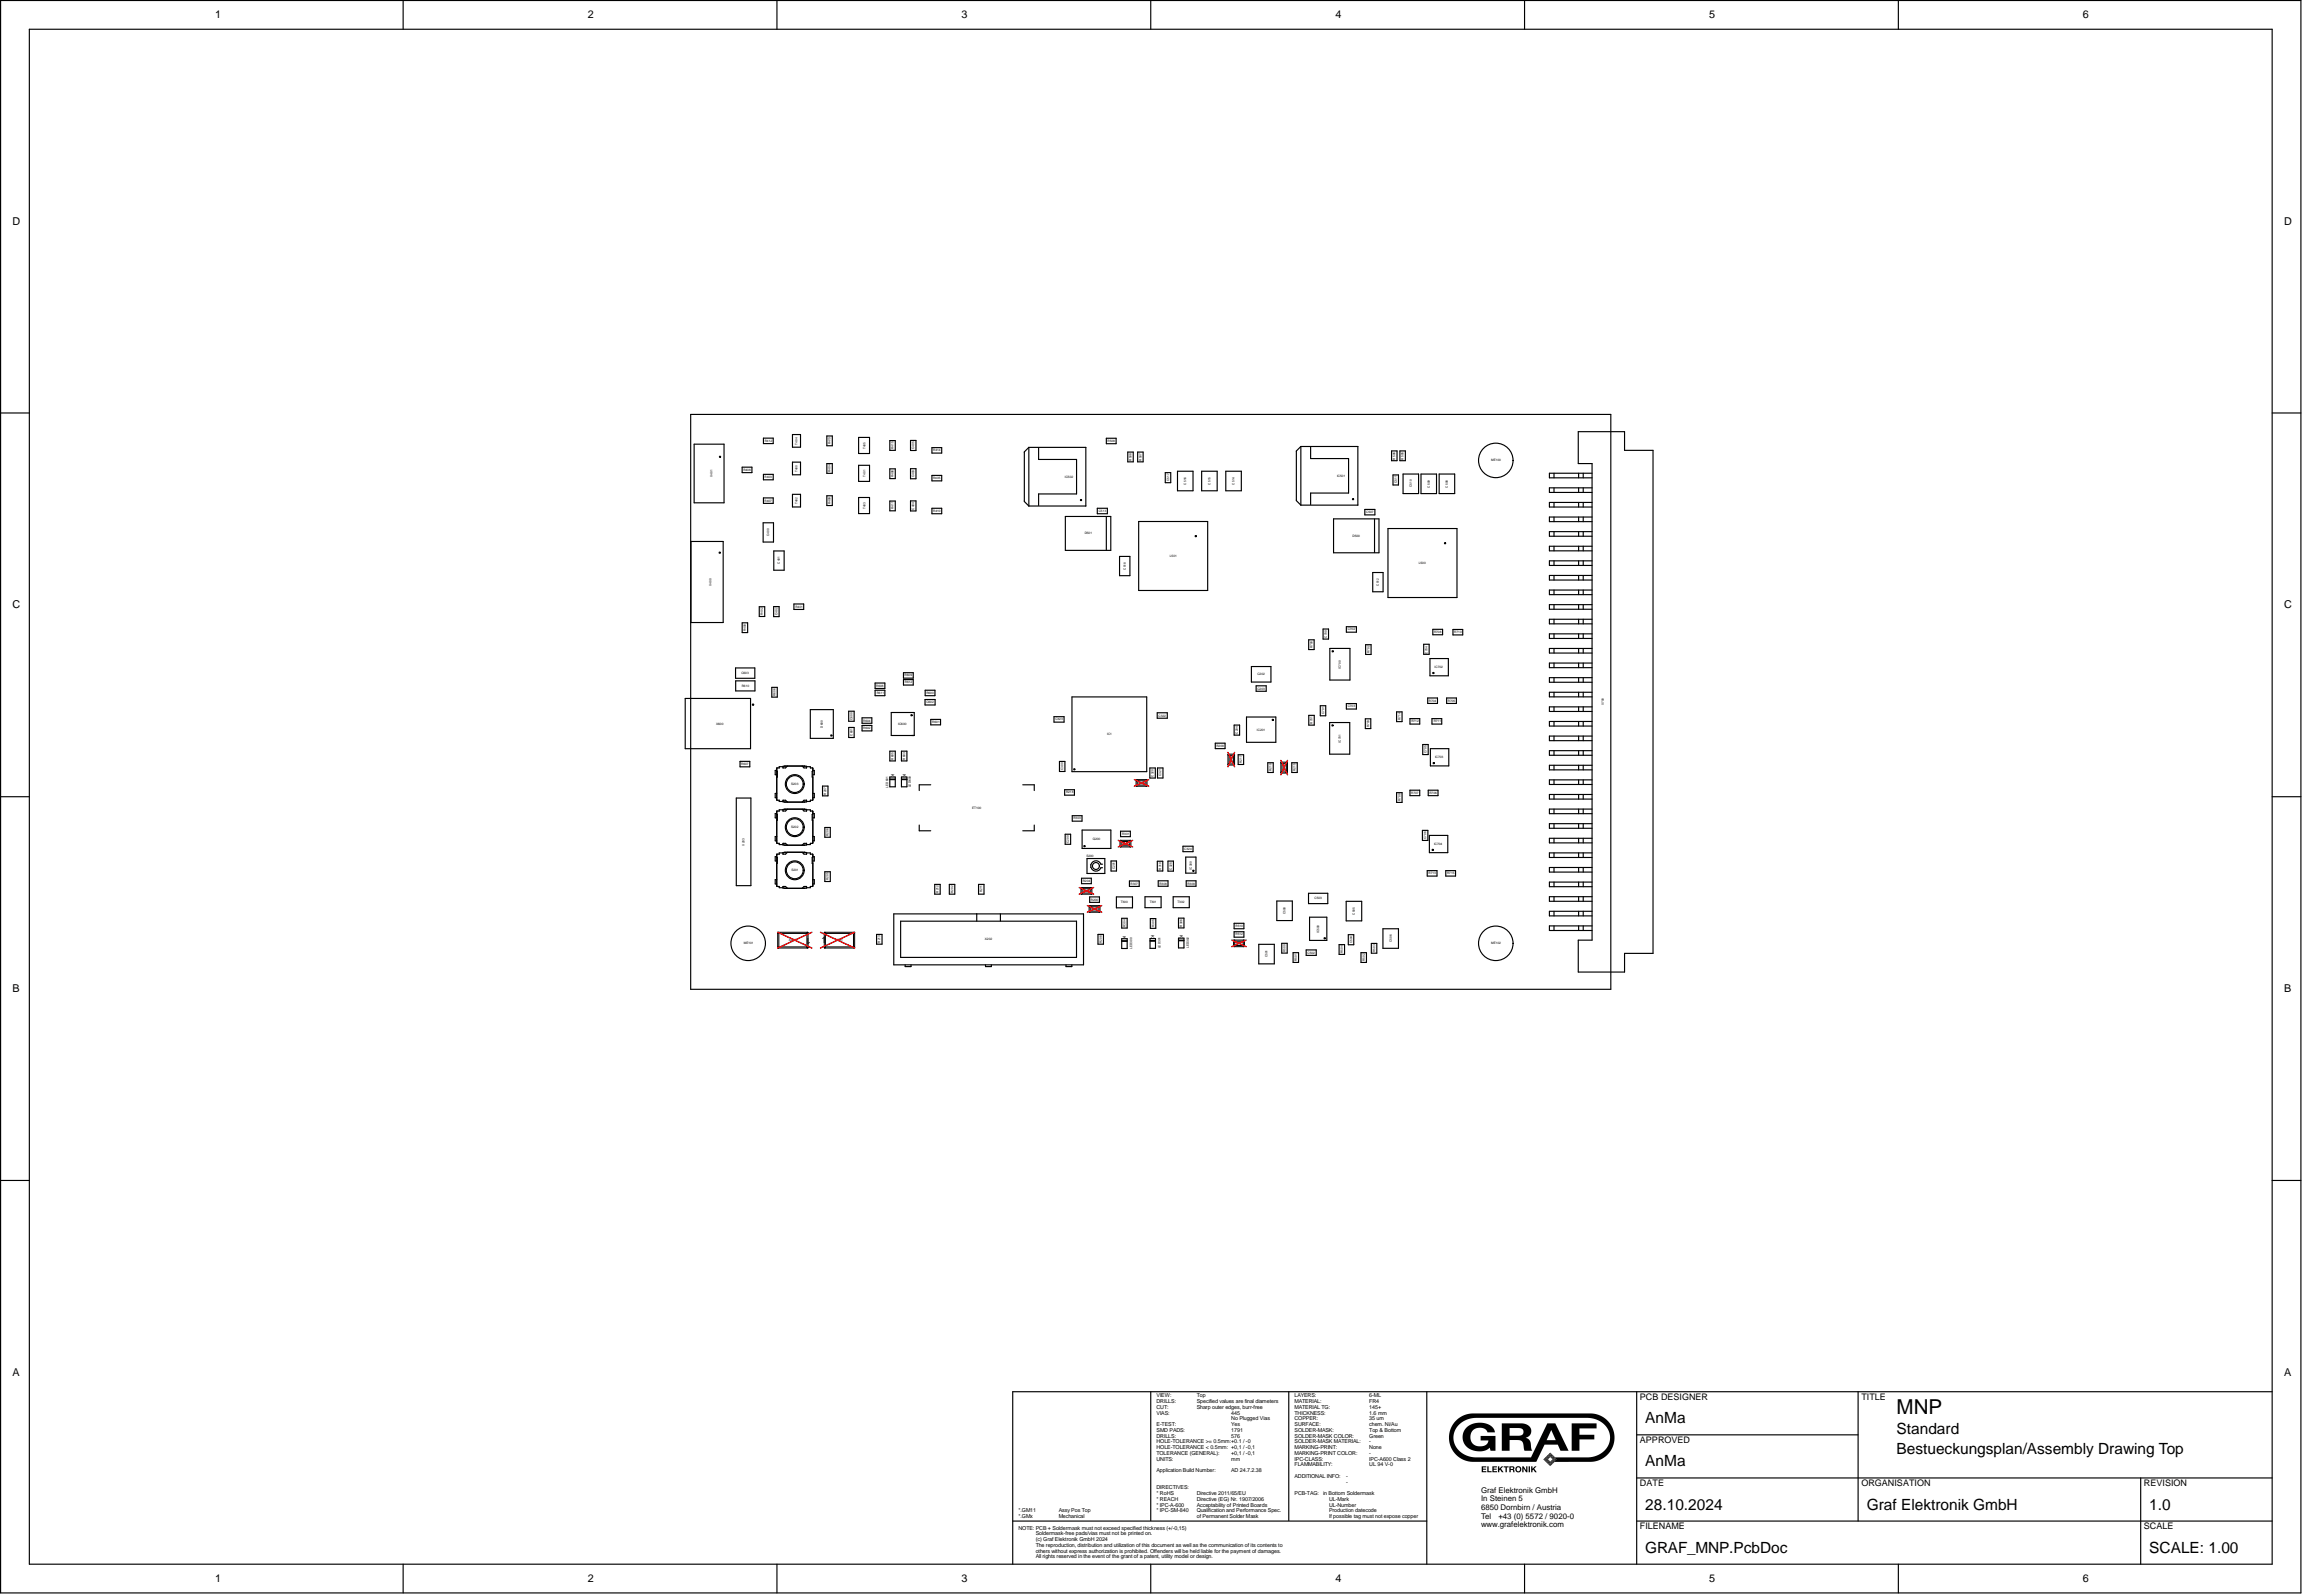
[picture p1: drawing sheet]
<svg xmlns="http://www.w3.org/2000/svg" width="1333mm" height="924mm" viewBox="0 0 1333 924" stroke-linecap="round" stroke-linejoin="round" font-family="sans-serif">
<defs><g id="words">
<text font-size="11.9" x="1098" y="819">MNP</text>
<g font-size="8.9">
<text x="953" y="824">AnMa</text>
<text x="1098" y="830">Standard</text>
<text x="1098" y="842">Bestueckungsplan/Assembly Drawing Top</text>
<text x="953" y="849">AnMa</text>
<text x="953" y="874">28.10.2024</text>
<text x="1081" y="874">Graf Elektronik GmbH</text>
<text x="1245" y="874">1.0</text>
<text x="953" y="899">GRAF_MNP.PcbDoc</text>
<text x="1245" y="899">SCALE: 1.00</text>
</g>
<g font-size="6.3">
<text x="125" y="11">1</text>
<text x="340" y="11">2</text>
<text x="557" y="11">3</text>
<text x="773" y="11">4</text>
<text x="990" y="11">5</text>
<text x="1206" y="11">6</text>
<text x="7" y="130">D</text>
<text x="1323" y="130">D</text>
<text x="7" y="352">C</text>
<text x="1323" y="352">C</text>
<text x="7" y="575">B</text>
<text x="1323" y="575">B</text>
<text x="7" y="797">A</text>
<text x="1323" y="797">A</text>
<text x="125" y="916">1</text>
<text x="340" y="916">2</text>
<text x="557" y="916">3</text>
<text x="773" y="916">4</text>
<text x="990" y="916">5</text>
<text x="1206" y="916">6</text>
</g>
<g font-size="5.2">
<text x="469" y="543" transform="rotate(-180 469 543)">1</text>
<text x="476" y="546">1</text>
<text x="950" y="811">PCB DESIGNER</text>
<text x="1078" y="811">TITLE</text>
<text x="950" y="836">APPROVED</text>
<text x="950" y="861">DATE</text>
<text x="1078" y="861">ORGANISATION</text>
<text x="1241" y="861">REVISION</text>
<text x="950" y="886">FILENAME</text>
<text x="1241" y="886">SCALE</text>
</g>
<g font-size="4.5">
<text x="858" y="870">In Steinen 5</text>
<text x="858" y="865">Graf Elektronik GmbH</text>
<text x="858" y="875">6850 Dornbirn / Austria</text>
<text x="858" y="880">Tel</text>
<text x="868" y="880">+43 (0) 5572 / 9020-0</text>
<text x="858" y="885">www.grafelektronik.com</text>
</g>
<g font-size="3.1">
<text x="670" y="810">VIEW:</text>
<text x="693" y="810">Top</text>
<text x="750" y="810">LAYERS:</text>
<text x="793" y="810">6-ML</text>
<text x="670" y="813">DRILLS:</text>
<text x="693" y="813">Specified values are final diameters</text>
<text x="750" y="813">MATERIAL:</text>
<text x="793" y="813">FR4</text>
<text x="670" y="819">VIAS:</text>
<text x="670" y="816">CUT:</text>
<text x="693" y="816">Sharp outer edges, burr-free</text>
<text x="713" y="819">445</text>
<text x="750" y="816">MATERIAL TG:</text>
<text x="750" y="819">THICKNESS:</text>
<text x="793" y="816">145+</text>
<text x="793" y="819">1.6 mm</text>
<text x="670" y="826">E-TEST:</text>
<text x="713" y="826">Yes</text>
<text x="713" y="823">No Plugged Vias</text>
<text x="750" y="823">COPPER:</text>
<text x="750" y="826">SURFACE:</text>
<text x="793" y="823">35 um</text>
<text x="793" y="826">chem. Ni/Au</text>
<text x="670" y="829">SMD PADS:</text>
<text x="670" y="833">DRILLS:</text>
<text x="713" y="833">576</text>
<text x="713" y="829">1791</text>
<text x="750" y="833">SOLDER-MASK COLOR:</text>
<text x="750" y="829">SOLDER-MASK:</text>
<text x="793" y="833">Green</text>
<text x="793" y="829">Top &amp; Bottom</text>
<text x="670" y="836">HOLE-TOLERANCE &gt;= 0.5mm:+0.1 / -0</text>
<text x="670" y="839">HOLE-TOLERANCE &lt; 0.5mm: +0,1 / -0,1</text>
<text x="750" y="836">SOLDER-MASK MATERIAL:</text>
<text x="750" y="839">MARKING-PRINT:</text>
<text x="793" y="836">-</text>
<text x="793" y="839">None</text>
<text x="670" y="843">TOLERANCE (GENERAL):</text>
<text x="713" y="843">+0,1 / -0,1</text>
<text x="750" y="843">MARKING-PRINT COLOR:</text>
<text x="793" y="843">-</text>
<text x="670" y="846">UNITS:</text>
<text x="713" y="846">mm</text>
<text x="750" y="849">FLAMMABILITY:</text>
<text x="750" y="846">IPC-CLASS:</text>
<text x="793" y="849">UL 94 V-0</text>
<text x="793" y="846">IPC-A600 Class 2</text>
<text x="670" y="853">Application Build Number:</text>
<text x="713" y="853">AD 24.7.2.38</text>
<text x="750" y="856">ADDITIONAL INFO:</text>
<text x="780" y="856">-</text>
<text x="670" y="863">DIRECTIVES:</text>
<text x="780" y="859">-</text>
<text x="670" y="866">* RoHS</text>
<text x="670" y="869">* REACH</text>
<text x="693" y="866">Directive 2011/65/EU</text>
<text x="693" y="869">Directive (EG) Nr. 1907/2006</text>
<text x="750" y="866">PCB-TAG:</text>
<text x="766" y="866">in Bottom Soldermask</text>
<text x="770" y="869">UL-Mark</text>
<text x="670" y="873">* IPC-A-600</text>
<text x="693" y="873">Acceptability of Printed Boards</text>
<text x="770" y="873">UL-Number</text>
<text x="590" y="879">*.GMx</text>
<text x="590" y="876">*.GM11</text>
<text x="613" y="879">Mechanical</text>
<text x="613" y="876">Assy Pos Top</text>
<text x="670" y="876">* IPC-SM-840</text>
<text x="693" y="879">of Permanent Solder Mask</text>
<text x="693" y="876">Qualification and Performance Spec.</text>
<text x="770" y="879">If possible tag must not expose copper</text>
<text x="770" y="876">Production datecode</text>
<text x="590" y="886">NOTE: PCB + Soldermask must not exceed specified thickness (+/-0,15)</text>
<text x="600" y="889">Soldermask-free pads/vias must not be printed on.</text>
<text x="600" y="893">(c) Graf Elektronik GmbH 2024</text>
<text x="600" y="896">The reproduction, distribution and utilization of this document as well as the communication of its contents to</text>
<text x="600" y="899">others without express authorization is prohibited. Offenders will be held liable for the payment of damages.</text>
<text x="600" y="903">All rights reserved in the event of the grant of a patent, utility model or design.</text>
</g>
<g font-size="2.5">
<text x="516" y="448" transform="rotate(90 516 448)">K</text>
<text x="523" y="448" transform="rotate(90 523 448)">K</text>
<text x="650" y="542" transform="rotate(90 650 542)">K</text>
<text x="667" y="542" transform="rotate(90 667 542)">K</text>
<text x="683" y="542" transform="rotate(90 683 542)">K</text>
</g>
<g font-size="1.8">
<text x="443" y="256">R412</text>
<text x="462" y="258" transform="rotate(-90 462 258)">T404</text>
<text x="481" y="257" transform="rotate(-90 481 257)">R413</text>
<text x="641" y="256">R509</text>
<text x="501" y="260" transform="rotate(-90 501 260)">T405</text>
<text x="517" y="260" transform="rotate(-90 517 260)">R415</text>
<text x="529" y="260" transform="rotate(-90 529 260)">C405</text>
<text x="540" y="261">R414</text>
<text x="655" y="267" transform="rotate(-90 655 267)">R508</text>
<text x="661" y="267" transform="rotate(-90 661 267)">R507</text>
<text x="808" y="266" transform="rotate(-90 808 266)">R506</text>
<text x="813" y="266" transform="rotate(-90 813 266)">R505</text>
<text x="863" y="267">ME100</text>
<text x="430" y="273">R408</text>
<text x="462" y="273" transform="rotate(-90 462 273)">T400</text>
<text x="481" y="273" transform="rotate(-90 481 273)">R404</text>
<text x="412" y="276" transform="rotate(-90 412 276)">X401</text>
<text x="443" y="277">R403</text>
<text x="501" y="276" transform="rotate(-90 501 276)">T401</text>
<text x="517" y="277" transform="rotate(-90 517 277)">R406</text>
<text x="529" y="277" transform="rotate(-90 529 277)">C403</text>
<text x="540" y="278">R405</text>
<text x="617" y="277">IC502</text>
<text x="677" y="279" transform="rotate(-90 677 279)">C517</text>
<text x="687" y="281" transform="rotate(-90 687 281)">C516</text>
<text x="701" y="281" transform="rotate(-90 701 281)">C515</text>
<text x="715" y="281" transform="rotate(-90 715 281)">C514</text>
<text x="774" y="276">IC501</text>
<text x="809" y="280" transform="rotate(-90 809 280)">C511</text>
<text x="817" y="282" transform="rotate(-90 817 282)">C510</text>
<text x="828" y="282" transform="rotate(-90 828 282)">C509</text>
<text x="838" y="282" transform="rotate(-90 838 282)">C508</text>
<text x="443" y="291">R407</text>
<text x="462" y="292" transform="rotate(-90 462 292)">T402</text>
<text x="481" y="292" transform="rotate(-90 481 292)">R409</text>
<text x="501" y="295" transform="rotate(-90 501 295)">T403</text>
<text x="517" y="295" transform="rotate(-90 517 295)">R411</text>
<text x="529" y="295" transform="rotate(-90 529 295)">C404</text>
<text x="540" y="297">R410</text>
<text x="636" y="297">C513</text>
<text x="791" y="297">C507</text>
<text x="445" y="310" transform="rotate(-90 445 310)">C400</text>
<text x="628" y="310">D501</text>
<text x="783" y="311">D500</text>
<text x="677" y="323">L501</text>
<text x="452" y="327" transform="rotate(-90 452 327)">C401</text>
<text x="822" y="327">L500</text>
<text x="652" y="330" transform="rotate(-90 652 330)">C518</text>
<text x="412" y="339" transform="rotate(-90 412 339)">X400</text>
<text x="798" y="339" transform="rotate(-90 798 339)">C512</text>
<text x="461" y="352">R401</text>
<text x="442" y="356" transform="rotate(-90 442 356)">R402</text>
<text x="450" y="356" transform="rotate(-90 450 356)">C402</text>
<text x="432" y="366" transform="rotate(-90 432 366)">R400</text>
<text x="780" y="365">C702</text>
<text x="768" y="369" transform="rotate(-90 768 369)">C700</text>
<text x="830" y="367">R708</text>
<text x="842" y="367">R710</text>
<text x="760" y="376" transform="rotate(-90 760 376)">R700</text>
<text x="793" y="378" transform="rotate(-90 793 378)">R702</text>
<text x="827" y="379" transform="rotate(-90 827 379)">C704</text>
<text x="776" y="387" transform="rotate(-90 776 387)">IC700</text>
<text x="831" y="387">IC702</text>
<text x="429" y="390">C603</text>
<text x="524" y="392">R609</text>
<text x="524" y="396">R612</text>
<text x="728" y="391">C202</text>
<text x="430" y="398">R610</text>
<text x="507" y="398">R608</text>
<text x="508" y="402">R611</text>
<text x="536" y="402">R600</text>
<text x="728" y="399">C203</text>
<text x="449" y="403" transform="rotate(-90 449 403)">R606</text>
<text x="536" y="407">C602</text>
<text x="827" y="406">R704</text>
<text x="838" y="406">R705</text>
<text x="767" y="414" transform="rotate(-90 767 414)">C701</text>
<text x="780" y="410">C703</text>
<text x="929" y="409" transform="rotate(-90 929 409)">X700</text>
<text x="415" y="420">X600</text>
<text x="494" y="417" transform="rotate(-90 494 417)">C600</text>
<text x="500" y="418">R604</text>
<text x="520" y="420">IC600</text>
<text x="540" y="419">R601</text>
<text x="611" y="417">C323</text>
<text x="671" y="415">C322</text>
<text x="760" y="419" transform="rotate(-90 760 419)">R701</text>
<text x="811" y="417" transform="rotate(-90 811 417)">R714</text>
<text x="817" y="418">R712</text>
<text x="830" y="418">R711</text>
<text x="476" y="422" transform="rotate(-90 476 422)">D600</text>
<text x="500" y="422">R602</text>
<text x="641" y="426">IC1</text>
<text x="717" y="425" transform="rotate(-90 717 425)">C204</text>
<text x="728" y="423">IC201</text>
<text x="793" y="421" transform="rotate(-90 793 421)">R703</text>
<text x="494" y="426" transform="rotate(-90 494 426)">C601</text>
<text x="776" y="430" transform="rotate(-90 776 430)">IC701</text>
<text x="704" y="433">R209</text>
<text x="826" y="436" transform="rotate(-90 826 436)">C705</text>
<text x="429" y="443">R607</text>
<text x="517" y="440" transform="rotate(-90 517 440)">R605</text>
<text x="524" y="440" transform="rotate(-90 524 440)">R603</text>
<text x="714" y="442" transform="rotate(-90 714 442)">R216</text>
<text x="719" y="442" transform="rotate(-90 719 442)">R217</text>
<text x="831" y="439">IC703</text>
<text x="616" y="446" transform="rotate(-90 616 446)">C300</text>
<text x="668" y="450" transform="rotate(-90 668 450)">C320</text>
<text x="672" y="450" transform="rotate(-90 672 450)">C321</text>
<text x="736" y="447" transform="rotate(-90 736 447)">R210</text>
<text x="744" y="447" transform="rotate(-90 744 447)">R214</text>
<text x="750" y="447" transform="rotate(-90 750 447)">R215</text>
<text x="458" y="455">S203</text>
<text x="659" y="454">R302</text>
<text x="478" y="460" transform="rotate(-90 478 460)">R207</text>
<text x="514" y="456" transform="rotate(-90 514 456)">LED601</text>
<text x="527" y="456" transform="rotate(-90 527 456)">LED600</text>
<text x="617" y="460">R218</text>
<text x="817" y="460">R707</text>
<text x="828" y="460">R706</text>
<text x="811" y="464" transform="rotate(-90 811 464)">R709</text>
<text x="563" y="469">ET100</text>
<text x="458" y="480">S202</text>
<text x="622" y="475">R303</text>
<text x="480" y="484" transform="rotate(-90 480 484)">R206</text>
<text x="650" y="484">R301</text>
<text x="431" y="490" transform="rotate(-90 431 490)">X203</text>
<text x="619" y="488" transform="rotate(-90 619 488)">C200</text>
<text x="633" y="487">Q200</text>
<text x="650" y="489">R300</text>
<text x="826" y="486" transform="rotate(-90 826 486)">C706</text>
<text x="830" y="490">IC704</text>
<text x="629" y="496">S200</text>
<text x="686" y="492">C324</text>
<text x="645" y="504" transform="rotate(-90 645 504)">C201</text>
<text x="672" y="504" transform="rotate(-90 672 504)">R310</text>
<text x="678" y="504" transform="rotate(-90 678 504)">C325</text>
<text x="690" y="504" transform="rotate(-90 690 504)">IC300</text>
<text x="458" y="505">S201</text>
<text x="480" y="510" transform="rotate(-90 480 510)">R205</text>
<text x="827" y="506">R713</text>
<text x="838" y="506">R715</text>
<text x="627" y="511">R204</text>
<text x="655" y="512">R307</text>
<text x="671" y="512">R308</text>
<text x="688" y="512">R309</text>
<text x="543" y="517" transform="rotate(-90 543 517)">R212</text>
<text x="552" y="517" transform="rotate(-90 552 517)">R202</text>
<text x="569" y="517" transform="rotate(-90 569 517)">R211</text>
<text x="627" y="517">R203</text>
<text x="632" y="522">R200</text>
<text x="761" y="521">C503</text>
<text x="632" y="527">R201</text>
<text x="649" y="523">T300</text>
<text x="666" y="523">T301</text>
<text x="682" y="523">T302</text>
<text x="744" y="530" transform="rotate(-90 744 530)">C500</text>
<text x="785" y="530" transform="rotate(-90 785 530)">C505</text>
<text x="652" y="537" transform="rotate(-90 652 537)">R304</text>
<text x="668" y="537" transform="rotate(-90 668 537)">R305</text>
<text x="685" y="537" transform="rotate(-90 685 537)">R306</text>
<text x="715" y="537">R510</text>
<text x="457" y="545">X200</text>
<text x="484" y="545">X201</text>
<text x="570" y="545">X202</text>
<text x="715" y="542">R512</text>
<text x="764" y="541" transform="rotate(-90 764 541)">IC500</text>
<text x="806" y="546" transform="rotate(-90 806 546)">C506</text>
<text x="431" y="547">ME101</text>
<text x="510" y="546" transform="rotate(-90 510 546)">R213</text>
<text x="638" y="546" transform="rotate(-90 638 546)">R208</text>
<text x="655" y="550" transform="rotate(-90 655 550)">LED300</text>
<text x="672" y="549" transform="rotate(-90 672 549)">LED301</text>
<text x="688" y="549" transform="rotate(-90 688 549)">LED302</text>
<text x="716" y="547">R511</text>
<text x="744" y="551" transform="rotate(-90 744 551)">R500</text>
<text x="783" y="546" transform="rotate(-90 783 546)">C504</text>
<text x="796" y="551" transform="rotate(-90 796 551)">R503</text>
<text x="863" y="547">ME102</text>
<text x="734" y="555" transform="rotate(-90 734 555)">C501</text>
<text x="751" y="557" transform="rotate(-90 751 557)">R501</text>
<text x="757" y="552">C502</text>
<text x="778" y="552" transform="rotate(-90 778 552)">R504</text>
<text x="790" y="557" transform="rotate(-90 790 557)">R502</text>
</g>
</g></defs>
<g fill="none" stroke="#000" stroke-width=".67">
<path d="M0 0h1332v923h-1332zM17 17h1299v889h-1299zM233 0v17M450 0v17M666 0v17M883 0v17M1099 0v17M0 239h17M1316 239h16M400 240h533v333h-533zM402 257h17v34h-17zM442 254h6v3h-6z"/>
<path d="M459 252h5v7h-5zM479 253h3v5h-3zM497 253h6v10h-6zM515 255h3v6h-3zM527 255h3v6h-3zM540 259h5v3h-5zM596 259v34M596 259l-3 3v29l3 2M596 259h33v34h-33M601 259v7h22v20h-22v7M641 254h5v3h-5zM753 259l-2 2v29l2 3"/>
<path d="M753 259h33M753 259v34M759 259v7h22v20h-22v6M786 259h.1M786 259v34M914 250h27v11h16v291h-16v11h-27v-18h8v-276h-8zM430 271h5v3h-5zM442 275h6v3h-6zM459 268h5v7h-5zM479 269h3v5h-3zM497 270h6v9h-6zM515 272h3v5h-3z"/>
<path d="M527 272h3v5h-3zM540 275h5v4h-5zM653 262h3v6h-3zM659 262h3v6h-3zM675 274h3v6h-3zM682 273h9v11h-9zM696 273h9v11h-9zM710 273h9v11h-9zM806 261h3v6h-3zM807 275h3v6h-3zM811 261h3v6h-3zM812 275h9v11h-9z"/>
<path d="M823 275h9v11h-9zM833 275h9v11h-9zM900 274v3M914 274v3M917 274v3M922 274h-25v3h25M442 288h6v4h-6zM459 286h5v8h-5zM479 287h3v6h-3zM497 288h6v10h-6zM515 290h3v6h-3zM527 290h3v6h-3z"/>
<path d="M540 294h5v4h-5zM617 299h26v20h-26zM635 294h6v4h-6zM641 299v20M753 293h33M786 293h.1M790 295h6v3h-6zM900 283v2M900 291v3M900 300v2M914 283v2M914 291v3"/>
<path d="M914 300v2M917 283v2M917 291v3M917 300v2M922 283h-25v2h25M922 291h-25v3h25M922 300h-25v2h25M400 314h19v47h-19M442 303h6v11h-6zM448 319h6v11h-6zM659 302h40v40h-40zM772 301h26v19h-26z"/>
<path d="M796 301v19M804 306h40v40h-40zM900 308v3M900 316v3M914 308v3M914 316v3M917 308v3M917 316v3M922 308h-25v3h25M922 316h-25v3h25M648 322h6v11h-6zM795 332h6v11h-6z"/>
<path d="M900 325v3M900 333v3M914 325v3M914 333v3M917 325v3M917 333v3M922 333h-25v3h25M922 325h-25v3h25M440 351h3v6h-3zM448 351h3v6h-3zM460 350h5v3h-5zM900 342v2"/>
<path d="M900 350v3M900 359v2M914 342v2M914 350v3M914 359v2M917 342v2M917 350v3M917 359v2M922 350h-25v3h25M922 342h-25v2h25M922 359h-25v2h25M430 361h3v5h-3z"/>
<path d="M758 371h3v5h-3zM766 364h3v6h-3zM770 376h12v18h-12zM780 363h5v3h-5zM791 373h3v6h-3zM824 373h4v6h-4zM830 365h5v3h-5zM841 365h6v3h-6zM900 367v3M900 376v2M914 367v3M914 376v2"/>
<path d="M917 367v3M917 376v2M922 376h-25v2h25M922 367h-25v3h25M426 387h11v6h-11zM426 394h11v6h-11zM447 398h3v6h-3zM507 400h5v3h-5zM507 396h5v3h-5zM523 390h6v3h-6zM523 394h6v3h-6zM536 400h5v3h-5z"/>
<path d="M725 386h11v9h-11zM727 397h6v3h-6zM828 381h11v10h-11zM900 384v3M900 393v2M914 384v3M914 393v2M917 384v3M917 393v2M922 384h-25v3h25M922 393h-25v2h25M397 405h38v29h-38z"/>
<path d="M469 411h14v17h-14zM491 412h4v6h-4zM499 416h6v3h-6zM516 413h13v13h-13zM536 405h5v3h-5zM539 417h6v3h-6zM610 415h6v3h-6zM621 404h43v43h-43zM670 413h6v3h-6zM722 415h17v15h-17zM758 414h3v6h-3zM764 409h4v6h-4z"/>
<path d="M770 419h12v18h-12zM780 408h5v3h-5zM791 416h3v6h-3zM809 412h3v6h-3zM816 416h6v3h-6zM827 404h5v3h-5zM829 416h6v3h-6zM838 404h5v3h-5zM900 401v3M900 409v3M900 418v3M914 401v3"/>
<path d="M914 409v3M914 418v3M917 401v3M917 409v3M917 418v3M922 401h-25v3h25M922 409h-25v3h25M922 418h-25v3h25M435 434h.1M491 421h4v6h-4zM499 420h6v3h-6zM515 435h3v6h-3z"/>
<path d="M522 435h3v6h-3zM704 430h5v4h-5zM715 420h3v6h-3zM717 437h3v6h-3zM824 431h3v6h-3zM828 434h11v10h-11zM900 426v3M900 435v3M914 426v3M914 435v3M917 426v3M917 435v3"/>
<path d="M922 426h-25v3h25M922 435h-25v3h25M428 441h6v3h-6zM450 447v3M450 446h-1v3h1M450 460h-1v2h1M450 445h.1M453 444h14M454 444h12M456 444l-1 1h-2v-1h-2v1h-1v19h1h2h2l1 1M464 444l2 1h1v-1h2v1h2v19h-2h-2h-1l-2 1M470 445h1"/>
<path d="M471 446h1v3h-1M471 447v3M471 460h1v2h-1M476 455h3v6h-3zM515 450h3v6h-3zM515 452h3M515 451h3M522 450h3v6h-3zM522 452h3M522 451h3M539 455h-7v3M592 455h7v3"/>
<path d="M613 441h4v6h-4zM616 457h6v4h-6zM666 445h3v6h-3zM670 445h3v6h-3zM734 442h3v5h-3zM748 442h3v5h-3zM809 459h3v6h-3zM816 458h6v3h-6zM827 458h6v3h-6zM900 443v3M900 452v2M914 443v3"/>
<path d="M914 452v2M917 443v3M917 452v2M922 443h-25v3h25M922 452h-25v2h25M0 462h17M426 462h9v51h-9zM450 463v1M450 471h-1v3h1M450 472v3M450 470h.1M453 464h14"/>
<path d="M453 469h14M454 465h.1M456 469l-1 1h-2v-1h-2v1h-1v19h1h2h2l1 1M464 469l2 1h1v-1h2v1h2v19h-2h-2h-1l-2 1M466 465h.1M466 469h-12M470 470h1M471 471h1v3h-1M471 472v3M471 463l-1 1M478 479h3v6h-3zM532 478v3h7"/>
<path d="M599 478v3h-7M621 473h6v3h-6zM900 460v3M900 469v2M900 477v3M914 460v3M914 469v2M914 477v3M917 460v3M917 469v2M917 477v3M922 469h-25v2h25"/>
<path d="M922 460h-25v3h25M922 477h-25v3h25M1316 462h16M450 488h.1M450 485h-1v2h1M450 496h-1v3h1M450 497v3M450 495h.1M453 489h3M454 489h12M454 494h12M456 494l-1 1h-2v-1h-2v1h-1v18"/>
<path d="M464 494l2 1h1v-1h2v1h2v19h-2h-2h-1l-2 1M467 489h-2M467 494h-14M470 495h1M471 496h1v3h-1M471 497v3M471 485h1v2h-1M471 488h-1M617 483h3v6h-3zM627 481h16v10h-16zM629 497h11v9h-11zM643 499h3v6h-3z"/>
<path d="M649 481h5v4h-5zM670 499h3v6h-3zM676 499h3v6h-3zM685 490h6v3h-6zM687 496h5v10h-5zM824 481h3v6h-3zM828 484h10v10h-10zM900 486v2M900 494v3M914 486v2M914 494v3M917 486v2"/>
<path d="M917 494v3M922 494h-25v3h25M922 486h-25v2h25M450 513h.1M450 514h1h2h2l1 1M450 510h-1v2h1M453 514h3M466 514h-12M467 514h-2M471 510h1v2h-1M471 513h-1M478 505h3v6h-3z"/>
<path d="M541 512h3v6h-3zM550 512h3v6h-3zM567 512h3v6h-3zM626 509h6v3h-6zM631 520h6v3h-6zM631 502h1M631 501h1M638 501h-1a3 3 0 0 0-4-2 3 3 0 0 0 0 5 3 3 0 0 0 4-1h1M646 520h10v6h-10zM654 510h6v3h-6zM663 519h9v7h-9zM671 510h5v3h-5z"/>
<path d="M679 519h10v7h-10zM687 510h6v3h-6zM758 517h11v6h-11zM826 504h6v3h-6zM837 504h6v3h-6zM900 503v2M900 511v3M900 519v3M914 503v2M914 511v3M914 519v3M917 503v2"/>
<path d="M917 511v3M917 519v3M922 511h-25v3h25M922 503h-25v2h25M922 519h-25v3h25M518 529h109v30h-109zM521 534h102v21h-102zM565 529l1 5M579 529v5M649 532h4v6h-4zM666 532h3v6h-3zM682 532h4v6h-4z"/>
<path d="M715 535h5v3h-5zM715 540h5v3h-5zM739 522h9v11h-9zM758 531h10v14h-10zM779 522h9v11h-9zM801 538h9v11h-9zM900 528v3M900 536v3M914 528v3M914 536v3M917 528v3M917 536v3"/>
<path d="M922 528h-25v3h25M922 536h-25v3h25M508 541h3v6h-3zM524 559v1h4v-1M571 559v1h3v-1M617 559v1h4v-1M636 541h3v6h-3zM649 545h4M649 544h4v5h-4zM666 544h3v5h-3zM666 545h3M682 543h4v6h-4z"/>
<path d="M682 545h4M729 547h9v11h-9zM742 546h3v6h-3zM749 552h3v6h-3zM756 550h6v3h-6zM775 547h4v6h-4zM781 541h3v6h-3zM788 552h3v6h-3zM794 546h3v6h-3zM0 684h17M1316 684h16M666 806v75"/>
<path d="M746 806v75M826 806v100M948 806v100M1076 806v75M1316 806h-730v100M948 831h128M948 856h368M1240 856v50M586 881h240M948 881h368M233 906v17M450 906v17"/>
<path d="M666 906v17M883 906v17M1099 906v17"/>
<circle cx="417" cy="265" r=".3"/>
<circle cx="866" cy="267" r="10"/>
<circle cx="626" cy="290" r=".3"/>
<circle cx="783" cy="289" r=".3"/>
<circle cx="692" cy="311" r=".3"/>
<circle cx="837" cy="315" r=".3"/>
<circle cx="417" cy="320" r=".3"/>
<circle cx="772" cy="377" r=".3"/>
<circle cx="830" cy="390" r=".3"/>
<circle cx="436" cy="408" r=".4"/>
<circle cx="528" cy="414" r=".3"/>
<circle cx="737" cy="417" r=".3"/>
<circle cx="481" cy="426" r=".3"/>
<circle cx="772" cy="420" r=".3"/>
<circle cx="460" cy="454" r="5"/>
<circle cx="622" cy="446" r=".3"/>
<circle cx="830" cy="442" r=".3"/>
<circle cx="460" cy="479" r="5"/>
<circle cx="628" cy="490" r=".3"/>
<circle cx="830" cy="492" r=".3"/>
<circle cx="460" cy="504" r="5"/>
<circle cx="635" cy="502" r="2"/>
<circle cx="691" cy="504" r=".3"/>
<circle cx="433" cy="546" r="10"/>
<circle cx="767" cy="544" r=".3"/>
<circle cx="866" cy="546" r="10"/>
</g>
<g fill="#000">
<path d="M849 827l3-2 4-1 4 1 4 1 1 2 1 2h-5l-1-2-1-1h-4l-3 3-1 4 1 2 2 1 2 1h2l3-1 1-3h-5v-2h9v8h-3v-1l-4 1-4 1-5-2-2-3-1-3v-3zM858 849h3v1h-2v1h1h-1v1h2v1h-3zM861 849h1v3h2v1h-3zM864 849h3v1h-2v1h2h-2v1h2v1h-3zM867 849h1v2l1-2h1l-1 2 2 2h-1l-1-2-1 2h-1zM871 849h3v1h-2v3v-3h-1zM881 849h1l2 3v-3v4l-2-2v2h-1zM885 849h1v4h-1zM887 849v2l2-2h1l-2 2 2 2h-1l-1-2-1 2zM910 825h14v2h-9v4h8v3h-8v6h-5z"/>
<path d="M870 825h12l3 1 2 2v2l-2 2-2 1 3 2 1 5h-4l-1-5h-1l-2-1h-5v6h-4zM874 827v5h6l2-2v-1l-1-1z"/>
<path d="M843 823l4-3 5-1h71l5 2 4 3 2 5 1 5-1 4-2 3-2 3-4 2-5 1h-21l-2 2-4-4 4-4 2 3h21l3-1 3-1 4-4 1-3v-4l-2-4-4-4-6-2h-67l-4 2-4 2-2 3-1 3v4l1 4 3 2 4 2 4 1h32l10-19h5l7 15h-4l-2-3h-8l-4 10h-39l-4-1-3-2-2-3-2-4-1-3v-4l2-4zM898 843a.5 .5 0 0 0 1 0 .5 .5 0 0 0-1 0zM895 845a.5 .5 0 0 0 1 0 .5 .5 0 0 0-1 0zM898 846a.5 .5 0 0 0 1 0 .5 .5 0 0 0-1 0zM899 845a.5 .5 0 0 0 1 0 .5 .5 0 0 0-1 0zM896 843a.5 .5 0 0 0 1 0 .5 .5 0 0 0-1 0zM896 846a.5 .5 0 0 0 1 0 .5 .5 0 0 0-1 0zM896 845a.5 .5 0 0 0 1 0 .5 .5 0 0 0-1 0zM898 828l-2 6h5zM896 844a.5 .5 0 0 0 1 0 .5 .5 0 0 0-1 0zM899 844a.5 .5 0 0 0 1 0 .5 .5 0 0 0-1 0zM896 847a.5 .5 0 0 0 1 0 .5 .5 0 0 0-1 0zM898 847a.5 .5 0 0 0 1 0 .5 .5 0 0 0-1 0zM897 845h-1l2 2 1-2-1-1zM895 846a.5 .5 0 0 0 1 0 .5 .5 0 0 0-1 0zM895 844a.5 .5 0 0 0 1 0 .5 .5 0 0 0-1 0zM897 842a.5 .5 0 0 0 1 0 .5 .5 0 0 0-1 0zM897 848a.5 .5 0 0 0 1 0 .5 .5 0 0 0-1 0zM894 846a.5 .5 0 0 0 1 0 .5 .5 0 0 0-1 0zM895 846a.5 .5 0 0 0 1 0 .5 .5 0 0 0-1 0zM894 845a.5 .5 0 0 0 1 0 .5 .5 0 0 0-1 0zM898 848a.5 .5 0 0 0 1 0 .5 .5 0 0 0-1 0zM899 847a.5 .5 0 0 0 1 0 .5 .5 0 0 0-1 0zM899 846a.5 .5 0 0 0 1 0 .5 .5 0 0 0-1 0zM898 844a.5 .5 0 0 0 1 0 .5 .5 0 0 0-1 0zM899 845a.5 .5 0 0 0 1 0 .5 .5 0 0 0-1 0zM900 845a.5 .5 0 0 0 1 0 .5 .5 0 0 0-1 0zM896 848a.5 .5 0 0 0 1 0 .5 .5 0 0 0-1 0zM898 843a.5 .5 0 0 0 1 0 .5 .5 0 0 0-1 0zM897 849a.5 .5 0 0 0 1 0 .5 .5 0 0 0-1 0z"/>
<path d="M874 849l3 1-1 1 1 2h-1v-2h-1v2h-1zM875 850v1h1v-1z"/>
<path d="M877 851a2 2 0 0 1 4 0 2 2 0 0 1-4 0zM878 851a1.1 1.1 0 0 0 2 0 1.1 1.1 0 0 0-2 0z"/>
</g>
<g fill="none" stroke="#000" stroke-width=".58">
<path d="M711 437h4l-4 1zM711 437h1l-1 6zM714 437h1v6zM658 455h6h-6zM658 452v3zM658 452h6h-6zM664 452v3zM711 443h4h-4zM742 447h3l-3 1zM742 442h3h-3zM742 442v6zM745 442v6z"/>
<path d="M648 487h1v3h-1M649 487v3M649 487h6h-6zM649 490h6l-6 1zM654 487h1l-1 4zM626 514h6l-6 1zM626 514h1l-1 4zM626 517l6 1h-6zM632 514v4zM631 525h6h-6zM631 525v3zM631 528h6h-6z"/>
<path d="M636 525h1v3zM450 549h18h-17zM450 540h18l-17 1zM450 540h1v9zM467 540h1v9zM477 549h18h-17zM477 540h18l-17 1zM477 540h1v9zM494 540h1v9zM714 545h7h-6zM714 545h1v3zM714 548h7h-6z"/>
<path d="M720 545h1l-1 3z"/>
</g>
<g fill="none" stroke="#f00" stroke-width=".85">
<path d="M711 436l4 8M715 436l-4 8M657 452l8 3M665 452l-8 3M742 440l3 9M745 440l-3 9M648 487l8 4M656 487l-8 4M625 514l8 4M633 514l-8 4M630 525l8 3M638 525l-8 3"/>
<path d="M450 540l20 9M470 540l-20 9M475 540l20 9M495 540l-20 9M713 545l9 3M722 545l-9 3"/>
</g>
<use href="#words"/>
</svg>
